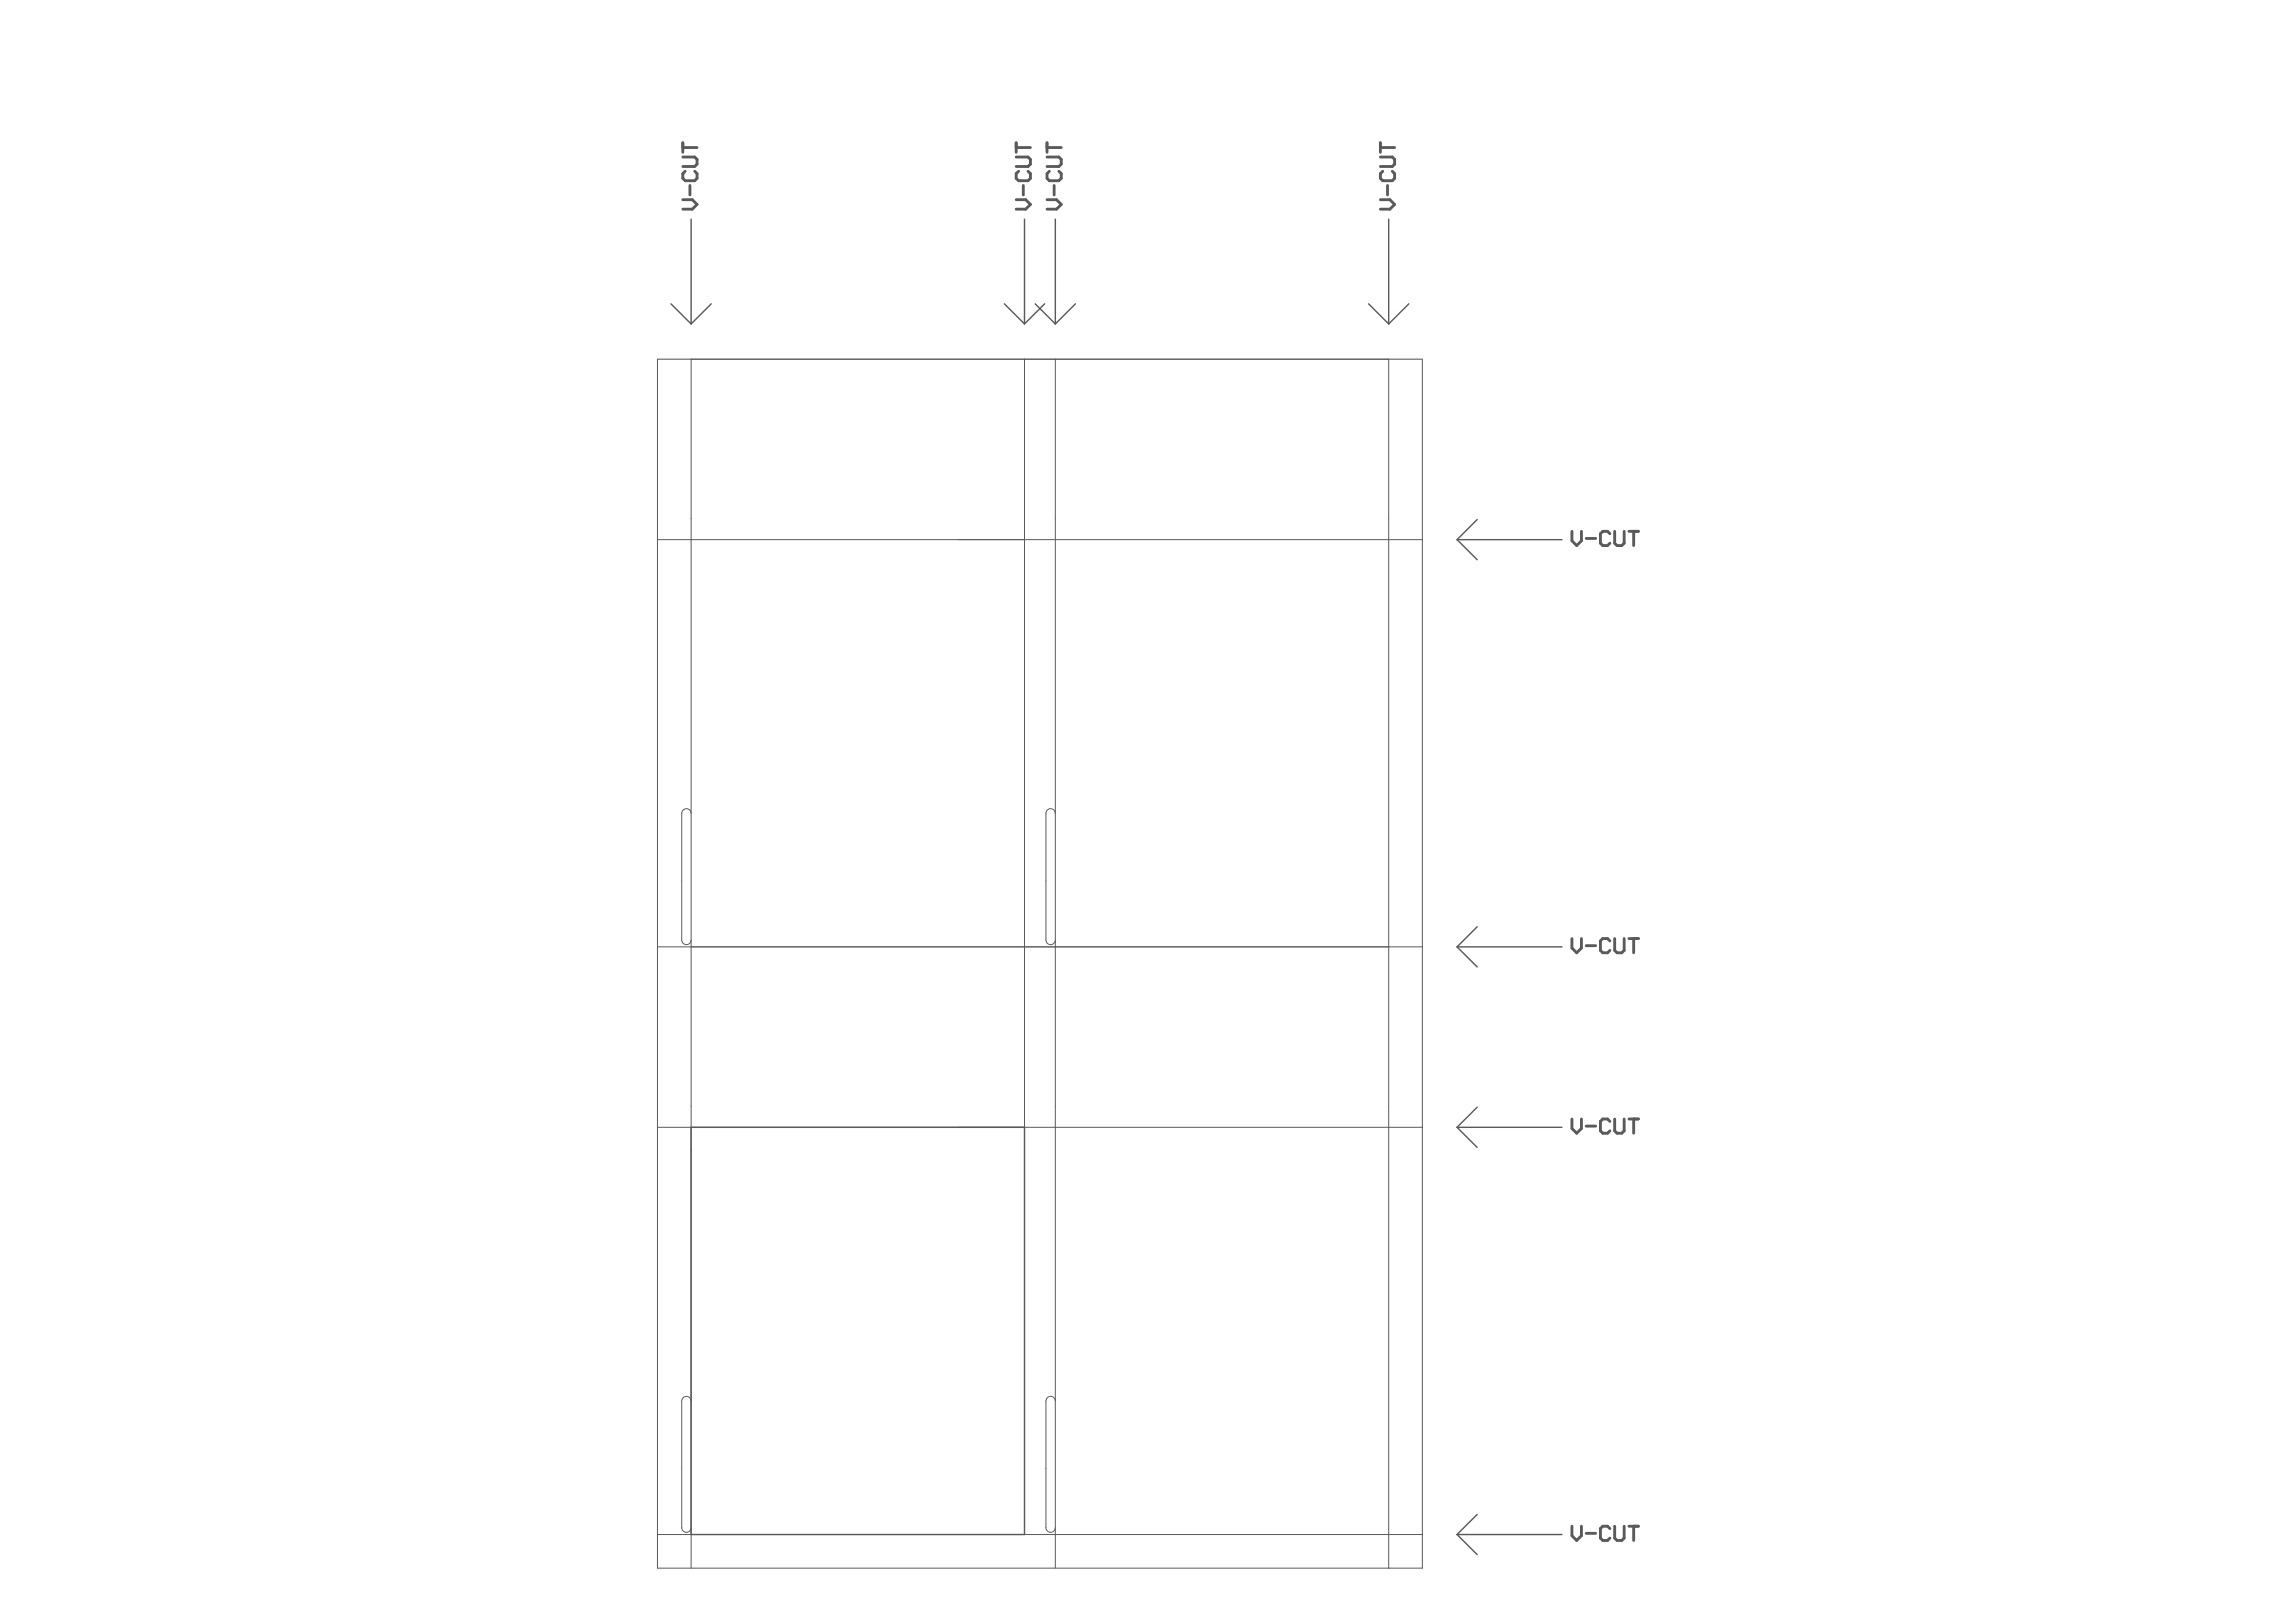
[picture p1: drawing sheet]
<svg xmlns="http://www.w3.org/2000/svg" width="297mm" height="210mm" viewBox="0 0 297 210" stroke-linecap="round" stroke-linejoin="round" font-family="sans-serif">
<g fill="none" stroke="#5a5a5a" stroke-width=".13">
<path d="M85.1 46.5h98.9v156.4h-98.9zM89.4 46.5v156.4M132.5 46.5v152.1M136.5 46.5v156.4M179.7 46.5v156.4M85.1 69.8h98.9M89.4 105.3a.61 .61 0 0 0-.6-.6 .61 .61 0 0 0-.6 .6v16.3a.61 .61 0 0 0 .6 .6 .61 .61 0 0 0 .6-.6M136.5 105.3a.61 .61 0 0 0-.6-.6 .61 .61 0 0 0-.6 .6v16.3a.61 .61 0 0 0 .6 .6 .61 .61 0 0 0 .6-.6M85.1 122.5h98.9M85.1 145.9h98.9M85.1 198.6h98.9M89.4 181.3a.61 .61 0 0 0-.6-.6 .61 .61 0 0 0-.6 .6v16.4a.61 .61 0 0 0 .6 .6 .61 .61 0 0 0 .6-.6"/>
<path d="M136.5 181.3a.61 .61 0 0 0-.6-.6 .61 .61 0 0 0-.6 .6v16.4a.61 .61 0 0 0 .6 .6 .61 .61 0 0 0 .6-.6"/>
</g>
<g fill="none" stroke="#5a5a5a" stroke-width=".18">
<path d="M86.8 39.3l2.6 2.6M89.4 28.4v13.5M92 39.3l-2.6 2.6M129.9 39.3l2.6 2.6M132.5 28.4v13.5M133.9 39.3l2.6 2.6M135.1 39.3l-2.6 2.6M136.5 28.4v13.5M139.1 39.3l-2.6 2.6M177.1 39.3l2.6 2.6M179.7 28.4v13.5M182.3 39.3l-2.6 2.6"/>
<path d="M188.5 69.8l2.6 2.6M188.5 69.8h13.6M191.1 67.2l-2.6 2.6M191.1 119.9l-2.6 2.6M188.5 122.5l2.6 2.6M188.5 122.5h13.6M89.4 145.9h43.1v52.7h-43.1zM188.5 145.9l2.6 2.6M188.5 145.9h13.6M191.1 143.3l-2.6 2.6M188.5 198.6l2.6 2.6M188.5 198.6h13.6"/>
<path d="M191.1 196l-2.6 2.6"/>
</g>
<g fill="none" stroke="#5a5a5a" stroke-width=".37">
<path d="M88.3 19.1h1.9M88.3 18.5v1.2M131.5 18.5v1.2M131.5 19.1h1.8M135.5 19.1h1.8M135.5 18.5v1.2M178.6 19.1h1.8M178.6 18.5v1.2M88.3 25.8h1.3l.6 .7-.6 .6h-1.3M88.3 20.3h1.6l.3 .3v.6l-.3 .3h-1.6M88.6 22.2l-.3 .3v.6l.3 .3h1.3l.3-.3v-.6l-.3-.3M89.3 24v1.2"/>
<path d="M131.5 25.8h1.2l.6 .7-.6 .6h-1.2M131.5 20.3h1.5l.3 .3v.6l-.3 .3h-1.5M131.8 22.2l-.3 .3v.6l.3 .3h1.2l.3-.3v-.6l-.3-.3M132.4 24v1.2M135.5 25.8h1.2l.6 .7-.6 .6h-1.2M135.5 20.3h1.5l.3 .3v.6l-.3 .3h-1.5M135.8 22.2l-.3 .3v.6l.3 .3h1.2l.3-.3v-.6l-.3-.3M136.4 24v1.2M178.6 25.8h1.2l.6 .7-.6 .6h-1.2M178.6 20.3h1.5l.3 .3v.6l-.3 .3h-1.5M178.9 22.2l-.3 .3v.6l.3 .3h1.2l.3-.3v-.6l-.3-.3M179.5 24v1.2"/>
<path d="M203.4 68.8v1.2l.6 .6 .6-.6v-1.2M205.2 69.7h1.2M208.3 69.1l-.3-.3h-.6l-.3 .3v1.2l.3 .3h.6l.3-.3M208.9 68.8v1.5l.3 .3h.6l.3-.3v-1.5M210.7 68.8h1.3M211.4 68.8v1.8M203.4 121.5v1.2l.6 .6 .6-.6v-1.2M205.2 122.4h1.2M208.3 121.8l-.3-.3h-.6l-.3 .3v1.2l.3 .3h.6l.3-.3M208.9 121.5v1.5l.3 .3h.6l.3-.3v-1.5M210.7 121.5h1.3M211.4 121.5v1.8"/>
<path d="M203.4 144.8v1.2l.6 .7 .6-.7v-1.2M205.2 145.7h1.2M208.3 145.1l-.3-.3h-.6l-.3 .3v1.2l.3 .4h.6l.3-.4M208.9 144.8v1.5l.3 .4h.6l.3-.4v-1.5M210.7 144.8h1.3M211.4 144.8v1.9M203.4 197.5v1.2l.6 .6 .6-.6v-1.2M205.2 198.4h1.2M208.3 197.8l-.3-.3h-.6l-.3 .3v1.2l.3 .3h.6l.3-.3M208.9 197.5v1.5l.3 .3h.6l.3-.3v-1.5M210.7 197.5h1.3M211.4 197.5v1.8"/>
</g>
</svg>
